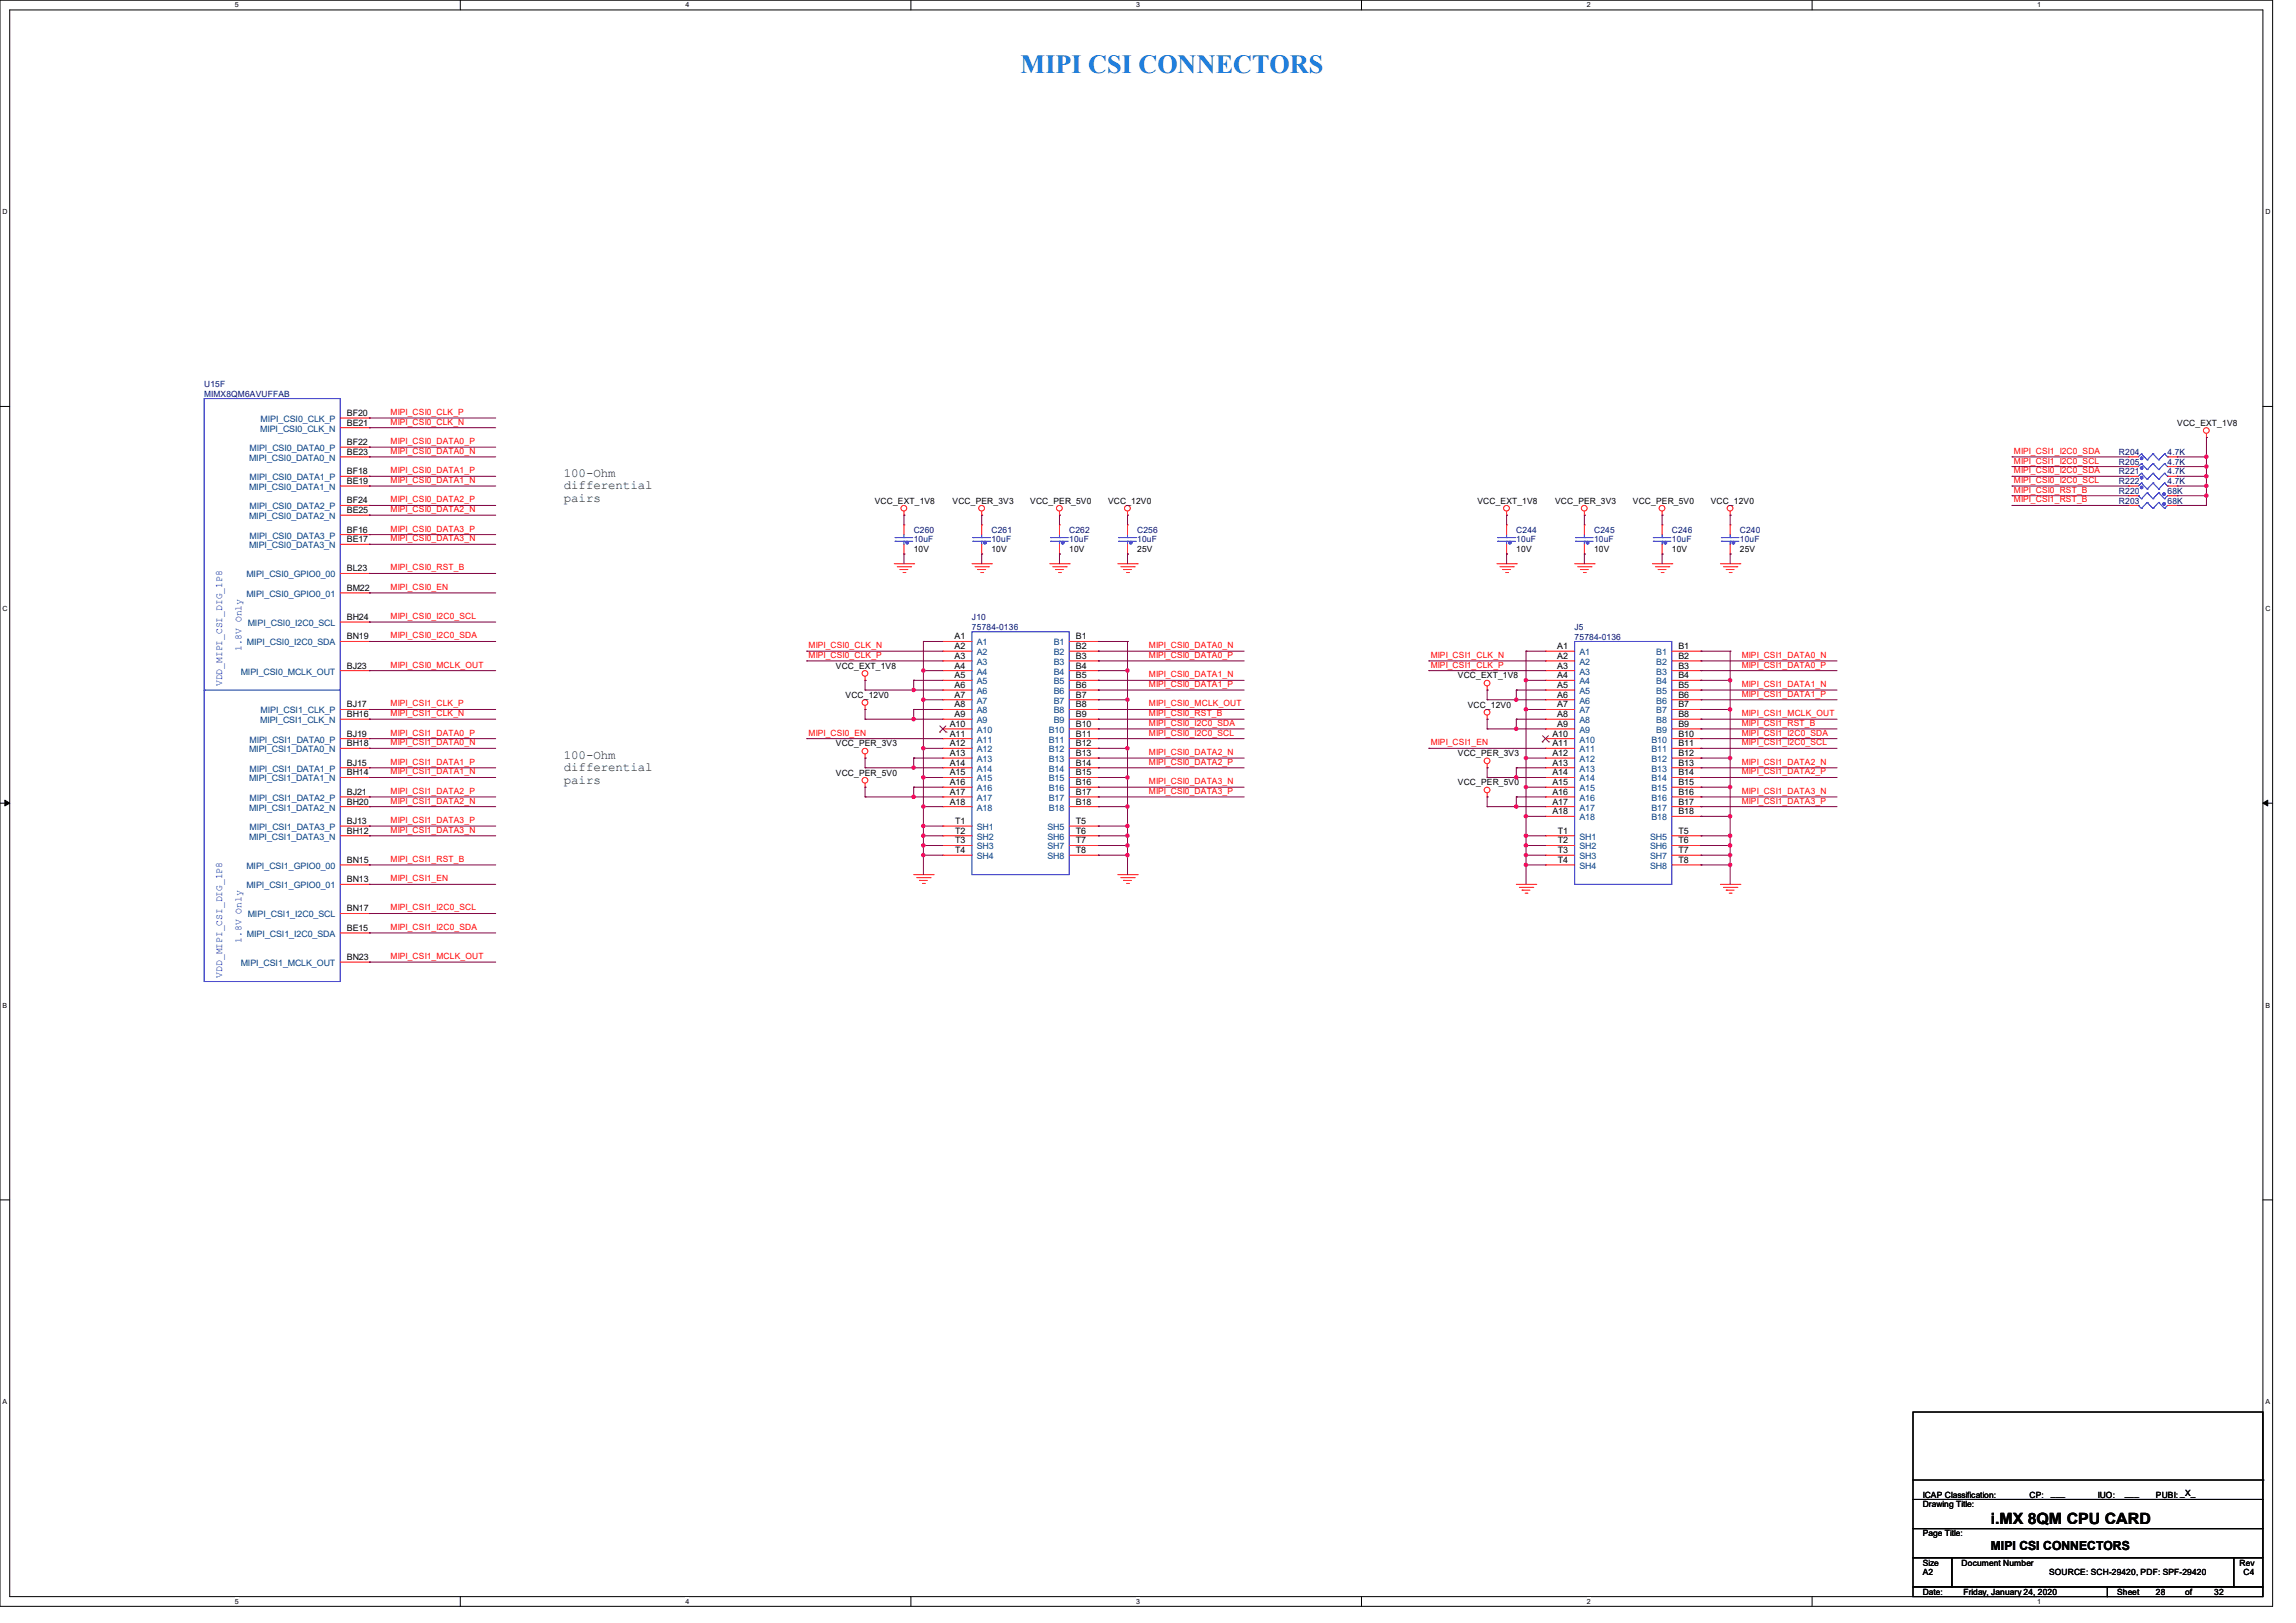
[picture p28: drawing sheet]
<svg xmlns="http://www.w3.org/2000/svg" width="420mm" height="297mm" viewBox="0 0 420 297" stroke-linecap="round" stroke-linejoin="round" font-family="sans-serif">
<defs><g id="words">
<text font-size="4.8" fill="#0080ff" x="186.7" y="13.3">MIPI CSI CONNECTORS</text>
<text font-size="2.8" x="364.1" y="278.8">i.MX 8QM CPU CARD</text>
<g font-size="2.3" fill="#008000">
<text x="103.1" y="87.2">100-Ohm</text>
<text x="103.1" y="89.5">differential</text>
<text x="103.1" y="91.8">pairs</text>
<text x="103.1" y="138.8">100-Ohm</text>
<text x="103.1" y="141.1">differential</text>
<text x="103.1" y="143.4">pairs</text>
</g>
<text font-size="2.3" x="364.1" y="283.6">MIPI CSI CONNECTORS</text>
<g font-size="1.8" fill="#00f">
<text x="44.2" y="119.2" transform="rotate(-90 44.2 119.2)">1.8V Only</text>
<text x="40.6" y="125.6" transform="rotate(-90 40.6 125.6)">VDD_MIPI_CSI_DIG_1P8</text>
<text x="44.2" y="172.5" transform="rotate(-90 44.2 172.5)">1.8V Only</text>
<text x="40.6" y="178.9" transform="rotate(-90 40.6 178.9)">VDD_MIPI_CSI_DIG_1P8</text>
</g>
<g font-size="1.6" fill="#000080">
<text x="37.3" y="70.8">U15F</text>
<text x="37.3" y="72.6">MIMX8QM6AVUFFAB</text>
<text x="387.6" y="83.3">R204</text>
<text x="396.5" y="83.3">4.7K</text>
<text x="387.6" y="85">R205</text>
<text x="387.6" y="86.8">R221</text>
<text x="387.6" y="88.6">R222</text>
<text x="396.5" y="85">4.7K</text>
<text x="396.5" y="86.8">4.7K</text>
<text x="396.5" y="88.6">4.7K</text>
<text x="387.6" y="90.4">R220</text>
<text x="387.6" y="92.2">R203</text>
<text x="396.5" y="90.4">68K</text>
<text x="396.5" y="92.2">68K</text>
<text x="167.1" y="97.5">C260</text>
<text x="167.1" y="99.3">10uF</text>
<text x="181.4" y="97.5">C261</text>
<text x="181.4" y="99.3">10uF</text>
<text x="195.6" y="97.5">C262</text>
<text x="195.6" y="99.3">10uF</text>
<text x="208" y="97.5">C256</text>
<text x="208" y="99.3">10uF</text>
<text x="277.4" y="97.5">C244</text>
<text x="277.4" y="99.3">10uF</text>
<text x="291.6" y="97.5">C245</text>
<text x="291.6" y="99.3">10uF</text>
<text x="305.8" y="97.5">C246</text>
<text x="305.8" y="99.3">10uF</text>
<text x="318.3" y="97.5">C240</text>
<text x="318.3" y="99.3">10uF</text>
<text x="177.8" y="113.5">J10</text>
<text x="177.8" y="115.3">75784-0136</text>
<text x="288" y="115.3">J5</text>
<text x="288" y="117">75784-0136</text>
</g>
<g font-size="1.6" fill="#004080">
<text x="47.7" y="77.2">MIPI_CSI0_CLK_P</text>
<text x="45.6" y="82.6">MIPI_CSI0_DATA0_P</text>
<text x="47.6" y="79">MIPI_CSI0_CLK_N</text>
<text x="45.6" y="84.3">MIPI_CSI0_DATA0_N</text>
<text x="45.6" y="89.7">MIPI_CSI0_DATA1_N</text>
<text x="45.6" y="87.9">MIPI_CSI0_DATA1_P</text>
<text x="45.6" y="95">MIPI_CSI0_DATA2_N</text>
<text x="45.6" y="93.2">MIPI_CSI0_DATA2_P</text>
<text x="45.6" y="100.3">MIPI_CSI0_DATA3_N</text>
<text x="45.6" y="98.6">MIPI_CSI0_DATA3_P</text>
<text x="45.1" y="105.7">MIPI_CSI0_GPIO0_00</text>
<text x="45.1" y="109.2">MIPI_CSI0_GPIO0_01</text>
<text x="45.2" y="118.1">MIPI_CSI0_I2C0_SDA</text>
<text x="45.3" y="114.6">MIPI_CSI0_I2C0_SCL</text>
<text x="178.7" y="118.1">A1</text>
<text x="178.7" y="119.9">A2</text>
<text x="192.7" y="119.9">B2</text>
<text x="192.7" y="118.1">B1</text>
<text x="288.9" y="119.9">A1</text>
<text x="303" y="119.9">B1</text>
<text x="44" y="123.4">MIPI_CSI0_MCLK_OUT</text>
<text x="178.7" y="121.7">A3</text>
<text x="178.7" y="123.4">A4</text>
<text x="178.7" y="125.2">A5</text>
<text x="192.7" y="125.2">B5</text>
<text x="192.7" y="123.4">B4</text>
<text x="192.7" y="121.7">B3</text>
<text x="288.9" y="121.7">A2</text>
<text x="288.9" y="123.4">A3</text>
<text x="288.9" y="125.2">A4</text>
<text x="303" y="125.2">B4</text>
<text x="303" y="123.4">B3</text>
<text x="303" y="121.7">B2</text>
<text x="47.7" y="130.6">MIPI_CSI1_CLK_P</text>
<text x="178.7" y="127">A6</text>
<text x="178.7" y="128.8">A7</text>
<text x="178.7" y="130.6">A8</text>
<text x="192.7" y="130.6">B8</text>
<text x="192.7" y="128.8">B7</text>
<text x="192.7" y="127">B6</text>
<text x="288.9" y="127">A5</text>
<text x="288.9" y="128.8">A6</text>
<text x="288.9" y="130.6">A7</text>
<text x="303" y="130.6">B7</text>
<text x="303" y="128.8">B6</text>
<text x="303" y="127">B5</text>
<text x="45.6" y="137.7">MIPI_CSI1_DATA0_N</text>
<text x="45.6" y="135.9">MIPI_CSI1_DATA0_P</text>
<text x="47.6" y="132.3">MIPI_CSI1_CLK_N</text>
<text x="178.7" y="132.3">A9</text>
<text x="178.7" y="134.1">A10</text>
<text x="178.7" y="135.9">A11</text>
<text x="178.7" y="137.7">A12</text>
<text x="191.9" y="137.7">B12</text>
<text x="191.9" y="135.9">B11</text>
<text x="191.9" y="134.1">B10</text>
<text x="192.7" y="132.3">B9</text>
<text x="288.9" y="132.3">A8</text>
<text x="288.9" y="134.1">A9</text>
<text x="288.9" y="135.9">A10</text>
<text x="288.9" y="137.7">A11</text>
<text x="302.1" y="137.7">B11</text>
<text x="302.1" y="135.9">B10</text>
<text x="303" y="134.1">B9</text>
<text x="303" y="132.3">B8</text>
<text x="45.6" y="143">MIPI_CSI1_DATA1_N</text>
<text x="45.6" y="141.2">MIPI_CSI1_DATA1_P</text>
<text x="178.7" y="139.4">A13</text>
<text x="178.7" y="141.2">A14</text>
<text x="178.7" y="143">A15</text>
<text x="191.9" y="143">B15</text>
<text x="191.9" y="141.2">B14</text>
<text x="191.9" y="139.4">B13</text>
<text x="288.9" y="139.4">A12</text>
<text x="288.9" y="141.2">A13</text>
<text x="288.9" y="143">A14</text>
<text x="302.1" y="143">B14</text>
<text x="302.1" y="141.2">B13</text>
<text x="302.1" y="139.4">B12</text>
<text x="45.6" y="148.3">MIPI_CSI1_DATA2_N</text>
<text x="45.6" y="146.6">MIPI_CSI1_DATA2_P</text>
<text x="178.7" y="144.8">A16</text>
<text x="178.7" y="146.6">A17</text>
<text x="178.7" y="148.3">A18</text>
<text x="191.9" y="148.3">B18</text>
<text x="191.9" y="146.6">B17</text>
<text x="191.9" y="144.8">B16</text>
<text x="288.9" y="144.8">A15</text>
<text x="288.9" y="146.6">A16</text>
<text x="288.9" y="148.3">A17</text>
<text x="302.1" y="148.3">B17</text>
<text x="302.1" y="146.6">B16</text>
<text x="302.1" y="144.8">B15</text>
<text x="45.6" y="153.7">MIPI_CSI1_DATA3_N</text>
<text x="45.6" y="151.9">MIPI_CSI1_DATA3_P</text>
<text x="178.7" y="151.9">SH1</text>
<text x="178.7" y="153.7">SH2</text>
<text x="178.7" y="155.5">SH3</text>
<text x="191.6" y="151.9">SH5</text>
<text x="191.6" y="153.7">SH6</text>
<text x="191.6" y="155.5">SH7</text>
<text x="288.9" y="150.1">A18</text>
<text x="288.9" y="153.7">SH1</text>
<text x="288.9" y="155.5">SH2</text>
<text x="301.8" y="153.7">SH5</text>
<text x="301.8" y="155.5">SH6</text>
<text x="302.1" y="150.1">B18</text>
<text x="45.1" y="159">MIPI_CSI1_GPIO0_00</text>
<text x="178.7" y="157.2">SH4</text>
<text x="191.6" y="157.2">SH8</text>
<text x="288.9" y="157.2">SH3</text>
<text x="288.9" y="159">SH4</text>
<text x="301.8" y="157.2">SH7</text>
<text x="301.8" y="159">SH8</text>
<text x="45.1" y="162.6">MIPI_CSI1_GPIO0_01</text>
<text x="45.3" y="167.9">MIPI_CSI1_I2C0_SCL</text>
<text x="45.2" y="171.5">MIPI_CSI1_I2C0_SDA</text>
<text x="44" y="176.8">MIPI_CSI1_MCLK_OUT</text>
</g>
<g font-size="1.6">
<text x="63.5" y="77.9">BE21</text>
<text x="63.5" y="76.1">BF20</text>
<text x="398.3" y="77.9">VCC_EXT_1V8</text>
<text x="63.5" y="83.2">BE23</text>
<text x="63.5" y="81.5">BF22</text>
<text x="63.5" y="88.6">BE19</text>
<text x="63.5" y="86.8">BF18</text>
<text x="63.5" y="93.9">BE25</text>
<text x="63.5" y="92.1">BF24</text>
<text x="160" y="92.2">VCC_EXT_1V8</text>
<text x="174.2" y="92.2">VCC_PER_3V3</text>
<text x="188.5" y="92.2">VCC_PER_5V0</text>
<text x="202.7" y="92.2">VCC_12V0</text>
<text x="270.3" y="92.2">VCC_EXT_1V8</text>
<text x="284.5" y="92.2">VCC_PER_3V3</text>
<text x="298.7" y="92.2">VCC_PER_5V0</text>
<text x="312.9" y="92.2">VCC_12V0</text>
<text x="63.5" y="99.2">BE17</text>
<text x="63.5" y="97.5">BF16</text>
<text x="167.1" y="101">10V</text>
<text x="181.4" y="101">10V</text>
<text x="195.6" y="101">10V</text>
<text x="208" y="101">25V</text>
<text x="277.4" y="101">10V</text>
<text x="291.6" y="101">10V</text>
<text x="305.8" y="101">10V</text>
<text x="318.3" y="101">25V</text>
<text x="63.5" y="104.6">BL23</text>
<text x="63.5" y="108.1">BM22</text>
<text x="63.5" y="113.5">BH24</text>
<text x="63.5" y="117">BN19</text>
<text x="174.6" y="117">A1</text>
<text x="174.6" y="118.8">A2</text>
<text x="196.8" y="118.8">B2</text>
<text x="196.8" y="117">B1</text>
<text x="284.9" y="118.8">A1</text>
<text x="307" y="118.8">B1</text>
<text x="63.5" y="122.3">BJ23</text>
<text x="152.9" y="122.4">VCC_EXT_1V8</text>
<text x="174.6" y="120.6">A3</text>
<text x="174.6" y="122.3">A4</text>
<text x="174.6" y="124.1">A5</text>
<text x="174.6" y="125.9">A6</text>
<text x="196.8" y="125.9">B6</text>
<text x="196.8" y="124.1">B5</text>
<text x="196.8" y="122.3">B4</text>
<text x="196.8" y="120.6">B3</text>
<text x="266.7" y="124.2">VCC_EXT_1V8</text>
<text x="284.9" y="120.6">A2</text>
<text x="284.9" y="122.3">A3</text>
<text x="284.9" y="124.1">A4</text>
<text x="284.9" y="125.9">A5</text>
<text x="307" y="125.9">B5</text>
<text x="307" y="124.1">B4</text>
<text x="307" y="122.3">B3</text>
<text x="307" y="120.6">B2</text>
<text x="63.5" y="131.2">BH16</text>
<text x="63.5" y="129.5">BJ17</text>
<text x="154.7" y="127.7">VCC_12V0</text>
<text x="174.6" y="127.7">A7</text>
<text x="174.6" y="129.5">A8</text>
<text x="174.6" y="131.2">A9</text>
<text x="196.8" y="131.2">B9</text>
<text x="196.8" y="129.5">B8</text>
<text x="196.8" y="127.7">B7</text>
<text x="268.5" y="129.5">VCC_12V0</text>
<text x="284.9" y="127.7">A6</text>
<text x="284.9" y="129.5">A7</text>
<text x="284.9" y="131.2">A8</text>
<text x="307" y="131.2">B8</text>
<text x="307" y="129.5">B7</text>
<text x="307" y="127.7">B6</text>
<text x="63.5" y="136.6">BH18</text>
<text x="63.5" y="134.8">BJ19</text>
<text x="152.9" y="136.6">VCC_PER_3V3</text>
<text x="173.7" y="133">A10</text>
<text x="173.7" y="134.8">A11</text>
<text x="173.7" y="136.6">A12</text>
<text x="196.8" y="136.6">B12</text>
<text x="196.8" y="134.8">B11</text>
<text x="196.8" y="133">B10</text>
<text x="284" y="134.8">A10</text>
<text x="284" y="136.6">A11</text>
<text x="284.9" y="133">A9</text>
<text x="307" y="136.6">B11</text>
<text x="307" y="134.8">B10</text>
<text x="307" y="133">B9</text>
<text x="63.5" y="141.9">BH14</text>
<text x="63.5" y="140.1">BJ15</text>
<text x="152.9" y="141.9">VCC_PER_5V0</text>
<text x="173.7" y="138.3">A13</text>
<text x="173.7" y="140.1">A14</text>
<text x="173.7" y="141.9">A15</text>
<text x="173.7" y="143.7">A16</text>
<text x="196.8" y="143.7">B16</text>
<text x="196.8" y="141.9">B15</text>
<text x="196.8" y="140.1">B14</text>
<text x="196.8" y="138.3">B13</text>
<text x="266.7" y="138.4">VCC_PER_3V3</text>
<text x="266.7" y="143.7">VCC_PER_5V0</text>
<text x="284" y="138.3">A12</text>
<text x="284" y="140.1">A13</text>
<text x="284" y="141.9">A14</text>
<text x="284" y="143.7">A15</text>
<text x="307" y="143.7">B15</text>
<text x="307" y="141.9">B14</text>
<text x="307" y="140.1">B13</text>
<text x="307" y="138.3">B12</text>
<text x="63.5" y="147.2">BH20</text>
<text x="63.5" y="145.5">BJ21</text>
<text x="173.7" y="145.5">A17</text>
<text x="173.7" y="147.2">A18</text>
<text x="196.8" y="147.2">B18</text>
<text x="196.8" y="145.5">B17</text>
<text x="284" y="145.5">A16</text>
<text x="284" y="147.2">A17</text>
<text x="284" y="149">A18</text>
<text x="307" y="149">B18</text>
<text x="307" y="147.2">B17</text>
<text x="307" y="145.5">B16</text>
<text x="63.5" y="152.6">BH12</text>
<text x="63.5" y="150.8">BJ13</text>
<text x="174.7" y="150.8">T1</text>
<text x="174.7" y="152.6">T2</text>
<text x="174.7" y="154.3">T3</text>
<text x="196.8" y="150.8">T5</text>
<text x="196.8" y="152.6">T6</text>
<text x="196.8" y="154.3">T7</text>
<text x="284.9" y="152.6">T1</text>
<text x="284.9" y="154.3">T2</text>
<text x="307" y="152.6">T5</text>
<text x="307" y="154.3">T6</text>
<text x="63.5" y="157.9">BN15</text>
<text x="63.5" y="161.5">BN13</text>
<text x="174.7" y="156.1">T4</text>
<text x="196.8" y="156.1">T8</text>
<text x="284.9" y="156.1">T3</text>
<text x="284.9" y="157.9">T4</text>
<text x="307" y="156.1">T7</text>
<text x="307" y="157.9">T8</text>
<text x="63.5" y="166.8">BN17</text>
<text x="63.5" y="170.4">BE15</text>
<text x="63.5" y="175.7">BN23</text>
<text x="351.7" y="275.8">Drawing Title:</text>
<text x="351.7" y="274.1">ICAP Classification:</text>
<text x="371.3" y="274.1">CP:</text>
<text x="375.2" y="273.8">___</text>
<text x="383.7" y="274.1">IUO:</text>
<text x="388.7" y="273.8">___</text>
<text x="394.4" y="274.1">PUBI: _X_</text>
<text x="351.7" y="281.2">Page Title:</text>
<text x="351.7" y="286.5">Size</text>
<text x="358.8" y="286.5">Document Number</text>
<text x="409.7" y="286.5">Rev</text>
<text x="351.7" y="291.8">Date:</text>
<text x="351.7" y="288.3">A2</text>
<text x="359.2" y="291.8">Friday, January 24, 2020</text>
<text x="374.8" y="288.3">SOURCE: SCH-29420, PDF: SPF-29420</text>
<text x="387.3" y="291.8">Sheet</text>
<text x="394.4" y="291.8">28</text>
<text x="399.7" y="291.8">of</text>
<text x="405" y="291.8">32</text>
<text x="410.4" y="288.3">C4</text>
</g>
<g font-size="1.6" fill="#f00">
<text x="71.5" y="75.9">MIPI_CSI0_CLK_P</text>
<text x="71.5" y="77.7">MIPI_CSI0_CLK_N</text>
<text x="71.5" y="81.3">MIPI_CSI0_DATA0_P</text>
<text x="71.5" y="83.1">MIPI_CSI0_DATA0_N</text>
<text x="368.4" y="83.1">MIPI_CSI1_I2C0_SDA</text>
<text x="71.5" y="86.6">MIPI_CSI0_DATA1_P</text>
<text x="71.5" y="88.4">MIPI_CSI0_DATA1_N</text>
<text x="368.4" y="88.4">MIPI_CSI0_I2C0_SCL</text>
<text x="368.4" y="86.6">MIPI_CSI0_I2C0_SDA</text>
<text x="368.4" y="84.8">MIPI_CSI1_I2C0_SCL</text>
<text x="71.5" y="91.9">MIPI_CSI0_DATA2_P</text>
<text x="71.5" y="93.7">MIPI_CSI0_DATA2_N</text>
<text x="368.4" y="90.2">MIPI_CSI0_RST_B</text>
<text x="368.4" y="91.9">MIPI_CSI1_RST_B</text>
<text x="71.5" y="97.3">MIPI_CSI0_DATA3_P</text>
<text x="71.5" y="99.1">MIPI_CSI0_DATA3_N</text>
<text x="71.5" y="107.9">MIPI_CSI0_EN</text>
<text x="71.5" y="104.4">MIPI_CSI0_RST_B</text>
<text x="71.5" y="113.3">MIPI_CSI0_I2C0_SCL</text>
<text x="71.5" y="116.8">MIPI_CSI0_I2C0_SDA</text>
<text x="147.9" y="118.6">MIPI_CSI0_CLK_N</text>
<text x="210.1" y="118.6">MIPI_CSI0_DATA0_N</text>
<text x="71.5" y="122.2">MIPI_CSI0_MCLK_OUT</text>
<text x="147.9" y="120.4">MIPI_CSI0_CLK_P</text>
<text x="210.1" y="120.4">MIPI_CSI0_DATA0_P</text>
<text x="210.1" y="123.9">MIPI_CSI0_DATA1_N</text>
<text x="210.1" y="125.7">MIPI_CSI0_DATA1_P</text>
<text x="261.7" y="120.4">MIPI_CSI1_CLK_N</text>
<text x="261.7" y="122.2">MIPI_CSI1_CLK_P</text>
<text x="318.6" y="120.4">MIPI_CSI1_DATA0_N</text>
<text x="318.6" y="122.2">MIPI_CSI1_DATA0_P</text>
<text x="318.6" y="125.7">MIPI_CSI1_DATA1_N</text>
<text x="71.5" y="129.3">MIPI_CSI1_CLK_P</text>
<text x="71.5" y="131.1">MIPI_CSI1_CLK_N</text>
<text x="210.1" y="129.3">MIPI_CSI0_MCLK_OUT</text>
<text x="210.1" y="131.1">MIPI_CSI0_RST_B</text>
<text x="318.6" y="131.1">MIPI_CSI1_MCLK_OUT</text>
<text x="318.6" y="127.5">MIPI_CSI1_DATA1_P</text>
<text x="71.5" y="134.6">MIPI_CSI1_DATA0_P</text>
<text x="71.5" y="136.4">MIPI_CSI1_DATA0_N</text>
<text x="147.9" y="134.6">MIPI_CSI0_EN</text>
<text x="210.1" y="132.8">MIPI_CSI0_I2C0_SDA</text>
<text x="210.1" y="134.6">MIPI_CSI0_I2C0_SCL</text>
<text x="261.7" y="136.4">MIPI_CSI1_EN</text>
<text x="318.6" y="132.8">MIPI_CSI1_RST_B</text>
<text x="318.6" y="134.6">MIPI_CSI1_I2C0_SDA</text>
<text x="318.6" y="136.4">MIPI_CSI1_I2C0_SCL</text>
<text x="71.5" y="140">MIPI_CSI1_DATA1_P</text>
<text x="71.5" y="141.7">MIPI_CSI1_DATA1_N</text>
<text x="210.1" y="138.2">MIPI_CSI0_DATA2_N</text>
<text x="210.1" y="140">MIPI_CSI0_DATA2_P</text>
<text x="210.1" y="143.5">MIPI_CSI0_DATA3_N</text>
<text x="318.6" y="140">MIPI_CSI1_DATA2_N</text>
<text x="318.6" y="141.7">MIPI_CSI1_DATA2_P</text>
<text x="71.5" y="145.3">MIPI_CSI1_DATA2_P</text>
<text x="71.5" y="147.1">MIPI_CSI1_DATA2_N</text>
<text x="210.1" y="145.3">MIPI_CSI0_DATA3_P</text>
<text x="318.6" y="145.3">MIPI_CSI1_DATA3_N</text>
<text x="318.6" y="147.1">MIPI_CSI1_DATA3_P</text>
<text x="71.5" y="150.6">MIPI_CSI1_DATA3_P</text>
<text x="71.5" y="152.4">MIPI_CSI1_DATA3_N</text>
<text x="71.5" y="157.7">MIPI_CSI1_RST_B</text>
<text x="71.5" y="161.3">MIPI_CSI1_EN</text>
<text x="71.5" y="166.6">MIPI_CSI1_I2C0_SCL</text>
<text x="71.5" y="170.2">MIPI_CSI1_I2C0_SDA</text>
<text x="71.5" y="175.5">MIPI_CSI1_MCLK_OUT</text>
</g>
<g font-size="1.3">
<text x="43" y="1.4">5</text>
<text x="125.4" y="1.4">4</text>
<text x="207.8" y="1.4">3</text>
<text x="290.2" y="1.4">2</text>
<text x="372.7" y="1.4">1</text>
<text x=".5" y="39.2">D</text>
<text x="414.4" y="39.2">D</text>
<text x=".5" y="111.8">C</text>
<text x="414.4" y="111.8">C</text>
<text x=".5" y="184.4">B</text>
<text x="414.4" y="184.4">B</text>
<text x=".5" y="257">A</text>
<text x="414.4" y="257">A</text>
<text x="43" y="293.5">5</text>
<text x="125.4" y="293.5">4</text>
<text x="207.8" y="293.5">3</text>
<text x="290.2" y="293.5">2</text>
<text x="372.7" y="293.5">1</text>
</g>
</g></defs>
<path d="M0 0h415.7v294h-415.7zM1.8 1.8h412.1v290.4h-412.1z" fill="none" stroke="#000" stroke-width=".18"/>
<g fill="#fff">
<path d="M43 .2h.6v1.4h-.6z"/>
<path d="M43 292.4h.6v1.4h-.6z"/>
</g>
<path d="M84.2 0v1.8M84.2 292.2v1.8" fill="none" stroke="#000" stroke-width=".18"/>
<g fill="#fff">
<path d="M125.4 .2h.7v1.4h-.7z"/>
<path d="M125.4 292.4h.7v1.4h-.7z"/>
</g>
<path d="M166.6 0v1.8M166.6 292.2v1.8" fill="none" stroke="#000" stroke-width=".18"/>
<g fill="#fff">
<path d="M207.8 .2h.7v1.4h-.7z"/>
<path d="M207.8 292.4h.7v1.4h-.7z"/>
</g>
<path d="M249 0v1.8M249 292.2v1.8" fill="none" stroke="#000" stroke-width=".18"/>
<g fill="#fff">
<path d="M290.2 .2h.7v1.4h-.7z"/>
<path d="M290.2 292.4h.7v1.4h-.7z"/>
</g>
<path d="M331.5 0v1.8M331.5 292.2v1.8" fill="none" stroke="#000" stroke-width=".18"/>
<g fill="#fff">
<path d="M372.7 .2h.6v1.4h-.6z"/>
<path d="M372.7 292.4h.6v1.4h-.6z"/>
<path d="M.5 38.1h.9v1.4h-.9z"/>
<path d="M414.4 38.1h.9v1.4h-.9z"/>
<path d="M.5 110.7h.9v1.4h-.9z"/>
<path d="M414.4 110.7h.9v1.4h-.9z"/>
</g>
<path d="M0 74.4h1.8M413.9 74.4h1.8" fill="none" stroke="#000" stroke-width=".18"/>
<g fill="#fff">
<path d="M.5 183.3h.8v1.4h-.8z"/>
<path d="M414.4 183.3h.8v1.4h-.8z"/>
</g>
<path d="M0 147h1.8M413.9 147h1.8" fill="none" stroke="#000" stroke-width=".18"/>
<path d="M.9 146.4l.9 .6-.9 .5zM413.9 147l.9-.6v1.1z" fill="#000" stroke="#000" stroke-width=".18"/>
<g fill="#fff">
<path d="M.5 255.9h.8v1.4h-.8z"/>
<path d="M414.4 255.9h.8v1.4h-.8z"/>
</g>
<path d="M0 219.6h1.8M413.9 219.6h1.8M349.9 258.4h64v16h-64zM349.9 274.4h64v5.3h-64zM349.9 279.7h64v5.4h-64zM349.9 270.8h64M413.9 270.8h.1M349.9 285.1h7.1v5.3h-7.1zM349.9 290.4h35.6v1.8h-35.6zM357 285.1h51.6v5.3h-51.6zM385.5 290.4h28.4v1.8h-28.4zM408.6 285.1h5.3v5.3h-5.3z" fill="none" stroke="#000" stroke-width=".18"/>
<g fill="none" stroke="#f00" stroke-width=".18">
<path d="M62.2 78.3h5.4M62.2 76.5h5.4M67.6 78.3h.1M67.6 76.5h.1M403.6 79.3v.8M62.2 92.5h5.4M62.2 83.6h5.4M62.2 81.8h5.4M62.2 88.9h5.4M62.2 87.2h5.4M62.2 94.3h5.4M62.2 99.6h5.4"/>
<path d="M62.2 97.8h5.4M67.6 83.6h.1M67.6 81.8h.1M67.6 88.9h.1M67.6 87.2h.1M67.6 94.3h.1M67.6 92.5h.1M67.6 99.6h.1M67.6 97.8h.1M165.4 94.3h.1M165.4 96.1h.1M165.4 93.6v.7"/>
<path d="M165.4 96.1v1.7M165.4 99.6v1.8M179.6 94.3h.1M179.6 96.1h.1M179.6 93.6v.7M179.6 96.1v1.7M179.6 99.6v1.8M193.8 94.3h.1M193.8 96.1h.1M193.8 93.6v.7M193.8 96.1v1.7M193.8 99.6v1.8"/>
<path d="M206.2 94.3h.1M206.2 96.1h.1M206.2 93.6v.7M206.2 96.1v1.7M206.2 99.6v1.8M275.6 94.3h.1M275.6 96.1h.1M275.6 93.6v.7M275.6 96.1v1.7M275.6 99.6v1.8M289.8 94.3h.1M289.8 96.1h.1"/>
<path d="M289.8 93.6v.7M289.8 96.1v1.7M289.8 99.6v1.8M304 94.3h.1M304 96.1h.1M304 93.6v.7M304 96.1v1.7M304 99.6v1.8M316.5 94.3h.1M316.5 96.1h.1M316.5 93.6v.7M316.5 96.1v1.7"/>
<path d="M316.5 99.6v1.8M389.4 90.7h.1M389.4 92.5h.1M389.4 83.6h.1M389.4 85.4h.1M389.4 87.2h.1M389.4 88.9h.1M389.4 90.7h1.8M389.4 92.5h1.8M389.4 83.6h1.8M389.4 88.9h1.8M389.4 87.2h1.8"/>
<path d="M389.4 85.4h1.8M396.5 90.7h1.8M396.5 92.5h1.8M396.5 83.6h1.8M396.5 88.9h1.8M396.5 87.2h1.8M396.5 85.4h1.8M398.3 90.7h.1M398.3 92.5h.1M398.3 83.6h.1M398.3 85.4h.1M398.3 87.2h.1"/>
<path d="M398.3 88.9h.1M403.6 80.1h.1M62.2 117.4h5.4M62.2 104.9h5.4M62.2 108.5h5.4M62.2 113.8h5.4M67.6 104.9h.1M67.6 108.5h.1M67.6 113.8h.1M67.6 117.4h.1M163.6 103.2h3.5M164.1 103.7h2.5"/>
<path d="M164.6 104.2h.1M164.6 104.2h1.5M165.2 104.8h.3M165.4 101.4h.1M165.5 104.8h.1M166.6 103.7h.1M167.1 103.2h.1M172.5 117.4h.1M172.5 119.2h.1M172.5 117.4h5.3M172.5 119.2h5.3M177.8 103.2h3.6"/>
<path d="M178.4 103.7h2.4M178.9 104.2h.1M178.9 104.2h1.4M179.4 104.8h.3M179.6 101.4h.1M179.7 104.8h.1M180.8 103.7h.1M181.4 103.2h.1M192 103.2h3.6M192.6 103.7h2.4M193.1 104.2h.1M193.1 104.2h1.4"/>
<path d="M193.6 104.8h.4M193.8 101.4h.1M194 104.8h.1M195 103.7h.1M195.6 103.2h.1M195.6 117.4h5.3M195.6 119.2h5.3M200.9 119.2h.1M200.9 117.4h.1M204.5 103.2h3.5M205 103.7h2.5M205.5 104.2h.1"/>
<path d="M205.5 104.2h1.5M206.1 104.8h.3M206.2 101.4h.1M206.4 104.8h.1M207.5 103.7h.1M208 103.2h.1M273.8 103.2h3.6M274.4 103.7h2.4M274.9 104.2h.1M274.9 104.2h1.4M275.4 104.8h.4M275.6 101.4h.1"/>
<path d="M275.8 104.8h.1M276.8 103.7h.1M277.4 103.2h.1M282.7 119.2h.1M282.7 119.2h5.3M288 103.2h3.6M288.6 103.7h2.4M289.1 104.2h.1M289.1 104.2h1.4M289.6 104.8h.4M289.8 101.4h.1M290 104.8h.1"/>
<path d="M291 103.7h.1M291.6 103.2h.1M302.3 103.2h3.5M302.8 103.7h2.5M303.3 104.2h.1M303.3 104.2h1.5M303.9 104.8h.3M304 101.4h.1M304.2 104.8h.1M305.3 103.7h.1M305.8 103.2h.1M305.8 119.2h5.3"/>
<path d="M311.1 119.2h.1M314.7 103.2h3.6M315.3 103.7h2.4M315.8 104.2h.1M315.8 104.2h1.4M316.3 104.8h.4M316.5 101.4h.1M316.7 104.8h.1M317.7 103.7h.1M318.3 103.2h.1M62.2 122.7h5.4M62.2 129.8h5.4"/>
<path d="M62.2 131.6h5.4M62.2 135.2h5.4M62.2 136.9h5.4M67.6 122.7h.1M67.6 131.6h.1M67.6 129.8h.1M67.6 136.9h.1M67.6 135.2h.1M158.2 129.8h.1M158.2 124.5h.1M158.2 138.7h.1M158.2 123.8v.7"/>
<path d="M158.2 129.1v.7M158.2 138v.7M172.5 120.9h.1M172.5 122.7h.1M172.5 124.5h.1M172.5 126.3h.1M172.5 128.1h.1M172.5 129.8h.1M172.5 131.6h.1M172.5 133.4h.1M172.5 135.2h.1M172.5 136.9h.1"/>
<path d="M172.5 138.7h.1M172.5 120.9h5.3M172.5 122.7h5.3M172.5 124.5h5.3M172.5 126.3h5.3M172.5 128.1h5.3M172.5 129.8h5.3M172.5 131.6h5.3M172.5 133.4h5.3M172.5 135.2h5.3M172.5 136.9h5.3M172.5 138.7h5.3"/>
<path d="M195.6 120.9h5.3M195.6 122.7h5.3M195.6 124.5h5.3M195.6 126.3h5.3M195.6 128.1h5.3M195.6 129.8h5.3M195.6 131.6h5.3M195.6 133.4h5.3M195.6 135.2h5.3M195.6 136.9h5.3M195.6 138.7h5.3M200.9 138.7h.1"/>
<path d="M200.9 136.9h.1M200.9 135.2h.1M200.9 133.4h.1M200.9 131.6h.1M200.9 129.8h.1M200.9 128.1h.1M200.9 126.3h.1M200.9 124.5h.1M200.9 122.7h.1M200.9 120.9h.1M272 126.3h.1M272 131.6h.1"/>
<path d="M272 125.6v.7M272 130.9v.7M272 139.8v.7M282.7 120.9h.1M282.7 122.7h.1M282.7 124.5h.1M282.7 126.3h.1M282.7 128.1h.1M282.7 129.8h.1M282.7 131.6h.1M282.7 133.4h.1M282.7 135.2h.1"/>
<path d="M282.7 136.9h.1M282.7 138.7h.1M282.7 120.9h5.3M282.7 122.7h5.3M282.7 124.5h5.3M282.7 126.3h5.3M282.7 128.1h5.3M282.7 129.8h5.3M282.7 131.6h5.3M282.7 133.4h5.3M282.7 135.2h5.3M282.7 136.9h5.3"/>
<path d="M282.7 138.7h5.3M305.8 120.9h5.3M305.8 122.7h5.3M305.8 124.5h5.3M305.8 126.3h5.3M305.8 128.1h5.3M305.8 129.8h5.3M305.8 131.6h5.3M305.8 133.4h5.3M305.8 135.2h5.3M305.8 136.9h5.3M305.8 138.7h5.3"/>
<path d="M311.1 138.7h.1M311.1 136.9h.1M311.1 135.2h.1M311.1 133.4h.1M311.1 131.6h.1M311.1 129.8h.1M311.1 128.1h.1M311.1 126.3h.1M311.1 124.5h.1M311.1 122.7h.1M311.1 120.9h.1M62.2 140.5h5.4"/>
<path d="M62.2 142.3h5.4M62.2 145.8h5.4M62.2 147.6h5.4M62.2 151.2h5.4M62.2 153h5.4M62.2 158.3h5.4M67.6 142.3h.1M67.6 140.5h.1M67.6 147.6h.1M67.6 145.8h.1M67.6 153h.1M67.6 151.2h.1"/>
<path d="M67.6 158.3h.1M158.2 144.1h.1M158.2 143.3v.8M172.5 140.5h.1M172.5 142.3h.1M172.5 144.1h.1M172.5 145.8h.1M172.5 147.6h.1M172.5 151.2h.1M172.5 153h.1M172.5 154.7h.1M172.5 156.5h.1"/>
<path d="M172.5 140.5h5.3M172.5 142.3h5.3M172.5 144.1h5.3M172.5 145.8h5.3M172.5 147.6h5.3M172.5 151.2h5.3M172.5 153h5.3M172.5 154.7h5.3M172.5 156.5h5.3M195.6 140.5h5.3M195.6 142.3h5.3M195.6 144.1h5.3"/>
<path d="M195.6 145.8h5.3M195.6 147.6h5.3M195.6 151.2h5.3M195.6 153h5.3M195.6 154.7h5.3M195.6 156.5h5.3M200.9 147.6h.1M200.9 145.8h.1M200.9 144.1h.1M200.9 142.3h.1M200.9 140.5h.1M200.9 151.2h.1"/>
<path d="M200.9 153h.1M200.9 154.7h.1M200.9 156.5h.1M272 140.5h.1M272 145.8h.1M272 145.1v.7M282.7 140.5h.1M282.7 142.3h.1M282.7 144.1h.1M282.7 145.8h.1M282.7 147.6h.1M282.7 149.4h.1"/>
<path d="M282.7 153h.1M282.7 154.7h.1M282.7 156.5h.1M282.7 158.3h.1M282.7 140.5h5.3M282.7 142.3h5.3M282.7 144.1h5.3M282.7 145.8h5.3M282.7 147.6h5.3M282.7 153h5.3M282.7 154.7h5.3M282.7 156.5h5.3"/>
<path d="M282.7 158.3h5.3M282.7 149.4h5.3M305.8 140.5h5.3M305.8 142.3h5.3M305.8 144.1h5.3M305.8 145.8h5.3M305.8 147.6h5.3M305.8 153h5.3M305.8 154.7h5.3M305.8 156.5h5.3M305.8 158.3h5.3M305.8 149.4h5.3"/>
<path d="M311.1 149.4h.1M311.1 147.6h.1M311.1 145.8h.1M311.1 144.1h.1M311.1 142.3h.1M311.1 140.5h.1M311.1 153h.1M311.1 154.7h.1M311.1 156.5h.1M311.1 158.3h.1M62.2 161.8h5.4M62.2 167.2h5.4"/>
<path d="M62.2 170.7h5.4M62.2 176.1h5.4M67.6 161.8h.1M67.6 167.2h.1M67.6 170.7h.1M67.6 176.1h.1M167.1 160.1h3.6M167.7 160.6h2.4M168.2 161.1h.1M168.2 161.1h1.4M168.7 161.7h.4M169.1 161.7h.1"/>
<path d="M170.1 160.6h.1M170.7 160.1h.1M204.5 160.1h3.5M205 160.6h2.5M205.5 161.1h.1M205.5 161.1h1.5M206.1 161.7h.3M206.4 161.7h.1M207.5 160.6h.1M208 160.1h.1M277.4 161.8h3.5M277.9 162.4h2.5"/>
<path d="M278.4 162.9h.1M278.4 162.9h1.5M279 163.4h.3M279.3 163.4h.1M280.4 162.4h.1M280.9 161.8h.1M314.7 161.8h3.6M315.3 162.4h2.4M315.8 162.9h.1M315.8 162.9h1.4M316.3 163.4h.4M316.7 163.4h.1"/>
<path d="M317.7 162.4h.1M318.3 161.8h.1"/>
<circle cx="403.6" cy="78.8" r=".52"/>
<circle cx="165.3" cy="93" r=".52"/>
<circle cx="179.6" cy="93" r=".52"/>
<circle cx="193.8" cy="93" r=".52"/>
<circle cx="206.2" cy="93" r=".52"/>
<circle cx="275.6" cy="93" r=".52"/>
<circle cx="289.8" cy="93" r=".52"/>
<circle cx="304" cy="93" r=".52"/>
<circle cx="316.5" cy="93" r=".52"/>
<circle cx="158.2" cy="128.6" r=".52"/>
<circle cx="158.2" cy="123.2" r=".52"/>
<circle cx="158.2" cy="137.5" r=".52"/>
<circle cx="272" cy="125" r=".52"/>
<circle cx="272" cy="130.3" r=".52"/>
<circle cx="272" cy="139.2" r=".52"/>
<circle cx="158.2" cy="142.8" r=".52"/>
<circle cx="272" cy="144.6" r=".52"/>
</g>
<g fill="none" stroke="#00f" stroke-width=".18">
<path d="M37.3 72.9h24.9v106.7h-24.9zM163.7 98.4h.1M163.7 99.1h.1M163.7 98.4h3.3M163.7 99.1h3.3M165.4 98.4h.1M165.4 99.1h.1M165.4 97.8v.6M165.4 99.1v.5M178 98.4h.1M178 99.1h.1M178 98.4h3.2"/>
<path d="M178 99.1h3.2M179.6 98.4h.1M179.6 99.1h.1M179.6 97.8v.6M179.6 99.1v.5M192.2 98.4h.1M192.2 99.1h.1M192.2 98.4h3.2M192.2 99.1h3.2M193.8 98.4h.1M193.8 99.1h.1M193.8 97.8v.6"/>
<path d="M193.8 99.1v.5M204.6 98.4h.1M204.6 99.1h.1M204.6 98.4h3.3M204.6 99.1h3.3M206.2 98.4h.1M206.2 99.1h.1M206.2 97.8v.6M206.2 99.1v.5M274 98.4h.1M274 99.1h.1M274 98.4h3.2"/>
<path d="M274 99.1h3.2M275.6 98.4h.1M275.6 99.1h.1M275.6 97.8v.6M275.6 99.1v.5M288.2 98.4h.1M288.2 99.1h.1M288.2 98.4h3.2M288.2 99.1h3.2M289.8 98.4h.1M289.8 99.1h.1M289.8 97.8v.6"/>
<path d="M289.8 99.1v.5M302.4 98.4h.1M302.4 99.1h.1M302.4 98.4h3.2M302.4 99.1h3.2M304 98.4h.1M304 99.1h.1M304 97.8v.6M304 99.1v.5M314.9 98.4h.1M314.9 99.1h.1M314.9 98.4h3.2"/>
<path d="M314.9 99.1h3.2M316.5 98.4h.1M316.5 99.1h.1M316.5 97.8v.6M316.5 99.1v.5M391.2 90.7h.1M391.2 92.5h.1M391.2 90.7l.5 .6M391.2 92.5l.5 .5M391.7 91.3h.1M391.7 93h.1M391.7 83.1h.1"/>
<path d="M391.7 84.8h.1M391.7 86.6h.1M391.7 88.4h.1M391.7 83.1l-.5 .5M391.7 83.1l1.1 1.1M391.7 84.8l-.5 .6M391.7 84.8l1.1 1.1M391.7 86.6l-.5 .6M391.7 86.6l1.1 1.1M391.7 88.4l-.5 .5M391.7 88.4l1.1 1.1M392.8 90.2h.1"/>
<path d="M392.8 91.9h.1M392.8 84.2h.1M392.8 85.9h.1M392.8 87.7h.1M392.8 89.5h.1M392.8 90.2l1 1.1M392.8 90.2l-1.1 1.1M392.8 91.9l1 1.1M392.8 91.9l-1.1 1.1M393.8 91.3h.1M393.8 93h.1M393.8 83.1h.1"/>
<path d="M393.8 84.8h.1M393.8 86.6h.1M393.8 88.4h.1M393.8 83.1l-1 1.1M393.8 83.1l1.1 1.1M393.8 84.8l-1 1.1M393.8 84.8l1.1 1.1M393.8 86.6l-1 1.1M393.8 86.6l1.1 1.1M393.8 88.4l-1 1.1M393.8 88.4l1.1 1.1M394.9 90.2h.1"/>
<path d="M394.9 91.9h.1M394.9 84.2h.1M394.9 85.9h.1M394.9 87.7h.1M394.9 89.5h.1M394.9 90.2l1 1.1M394.9 90.2l-1.1 1.1M394.9 91.9l1 1.1M394.9 91.9l-1.1 1.1M395.9 91.3h.1M395.9 93h.1M395.9 83.1h.1"/>
<path d="M395.9 84.8h.1M395.9 86.6h.1M395.9 88.4h.1M395.9 83.1l-1 1.1M395.9 83.1l.6 .5M395.9 84.8l-1 1.1M395.9 84.8l.6 .6M395.9 86.6l-1 1.1M395.9 86.6l.6 .6M395.9 88.4l-1 1.1M395.9 88.4l.6 .5M396.5 83.6h.1"/>
<path d="M396.5 85.4h.1M396.5 87.2h.1M396.5 88.9h.1M396.5 90.7l-.6 .6M396.5 92.5l-.6 .5M177.8 115.6h17.8v44.5h-17.8zM288 117.4h17.8v44.4h-17.8zM37.3 126.3h.1M37.3 126.3h24.9"/>
</g>
<g fill="#00f" stroke="#00f" stroke-width=".18">
<circle cx="180.2" cy="99.3" r=".25"/>
<circle cx="395.9" cy="90.4" r=".25"/>
<circle cx="194.4" cy="99.3" r=".25"/>
<circle cx="395.9" cy="92.2" r=".25"/>
<circle cx="317.1" cy="99.3" r=".25"/>
<circle cx="276.2" cy="99.3" r=".25"/>
<circle cx="391.8" cy="83.9" r=".25"/>
<circle cx="391.8" cy="85.6" r=".25"/>
<circle cx="290.4" cy="99.3" r=".25"/>
<circle cx="206.8" cy="99.3" r=".25"/>
<circle cx="304.6" cy="99.3" r=".25"/>
<circle cx="391.8" cy="87.4" r=".25"/>
<circle cx="165.9" cy="99.3" r=".25"/>
<circle cx="391.8" cy="89.2" r=".25"/>
</g>
<path d="M171.9 134h.1M171.9 132.8l1.2 1.2M173 132.8l-1.1 1.2M173.1 134h.1M282.1 135.8h.1M282.2 134.6l1.1 1.2M283.3 134.6l-1.2 1.2M283.3 135.8h.1" fill="none" stroke="#804000" stroke-width=".18"/>
<g fill="none" stroke="#800040" stroke-width=".18">
<path d="M67.6 76.5h.1M67.6 78.3h.1M67.6 76.5h23.1M67.6 78.3h23.1M67.6 81.8h.1M67.6 83.6h.1M67.6 87.2h.1M67.6 88.9h.1M67.6 92.5h.1M67.6 94.3h.1M67.6 97.8h.1M67.6 99.6h.1"/>
<path d="M67.6 81.8h23.1M67.6 83.6h23.1M67.6 87.2h23.1M67.6 88.9h23.1M67.6 92.5h23.1M67.6 94.3h23.1M67.6 97.8h23.1M67.6 99.6h23.1M165.4 94.3h.1M165.4 94.3v1.8M179.6 94.3h.1M179.6 94.3v1.8"/>
<path d="M193.8 94.3h.1M193.8 94.3v1.8M206.2 94.3h.1M206.2 94.3v1.8M275.6 94.3h.1M275.6 94.3v1.8M289.8 94.3h.1M289.8 94.3v1.8M304 94.3h.1M304 94.3v1.8M316.5 94.3h.1M316.5 94.3v1.8"/>
<path d="M368 88.9h.1M368 87.2h.1M368 85.4h.1M368 83.6h.1M368 90.7h.1M368 92.5h.1M368 83.6h21.4M368 87.2h21.4M368 88.9h21.4M368 92.5h21.4M368 85.4h21.4M368 90.7h21.4"/>
<path d="M398.3 92.5h.1M398.3 83.6h5.3M398.3 87.2h5.3M398.3 88.9h5.3M398.3 85.4h5.3M398.3 90.7h5.3M403.6 80.1h.1M403.6 90.7h.1M403.6 88.9h.1M403.6 87.2h.1M403.6 85.4h.1M403.6 83.6h.1"/>
<path d="M403.6 80.1v12.4h-5.3M67.6 117.4h.1M67.6 113.8h.1M67.6 108.5h.1M67.6 104.9h.1M67.6 117.4h23.1M67.6 113.8h23.1M67.6 108.5h23.1M67.6 104.9h23.1M147.6 119.2h.1M147.6 119.2h24.9M165.4 101.4h.1"/>
<path d="M165.4 101.4v1.8M168.9 117.4h.1M168.9 117.4h3.6M168.9 117.4v42.7M179.6 101.4h.1M179.6 101.4v1.8M193.8 101.4h.1M193.8 101.4v1.8M200.9 117.4h.1M200.9 119.2h.1M200.9 117.4h5.3M200.9 119.2h26.7"/>
<path d="M206.2 117.4h.1M206.2 101.4h.1M206.2 101.4v1.8M206.2 117.4v42.7M275.6 101.4h.1M275.6 101.4v1.8M279.1 119.2h.1M279.1 119.2v42.6M279.1 119.2h3.6M289.8 101.4h.1M289.8 101.4v1.8M304 101.4h.1"/>
<path d="M304 101.4v1.8M311.1 119.2h.1M311.1 119.2h5.4M316.5 119.2h.1M316.5 101.4h.1M316.5 101.4v1.8M316.5 119.2v42.6M67.6 129.8h.1M67.6 131.6h.1M67.6 135.2h.1M67.6 136.9h.1M67.6 122.7h.1"/>
<path d="M67.6 129.8h23.1M67.6 131.6h23.1M67.6 135.2h23.1M67.6 136.9h23.1M67.6 122.7h23.1M147.6 135.2h.1M147.6 120.9h.1M147.6 135.2h24.9M147.6 120.9h24.9M158.2 129.8h.1M158.2 131.6h.1M158.2 124.5h.1"/>
<path d="M158.2 126.3h.1M158.2 138.7h.1M158.2 131.6h14.3M158.2 126.3h14.3M158.2 124.5v1.8M158.2 129.8v1.8M158.2 138.7v1.8M167.1 129.8h.1M167.1 131.6h.1M167.1 126.3h.1M167.1 124.5h.1M167.1 138.7h.1"/>
<path d="M167.1 129.8h5.4M167.1 124.5h5.4M167.1 138.7h5.4M167.1 124.5v1.8M167.1 129.8v1.8M167.1 138.7v1.8M168.9 122.7h.1M168.9 128.1h.1M168.9 136.9h.1M168.9 136.9h3.6M168.9 122.7h3.6M168.9 128.1h3.6"/>
<path d="M200.9 122.7h.1M200.9 128.1h.1M200.9 136.9h.1M200.9 120.9h.1M200.9 124.5h.1M200.9 126.3h.1M200.9 138.7h.1M200.9 129.8h.1M200.9 131.6h.1M200.9 133.4h.1M200.9 135.2h.1M200.9 129.8h26.7"/>
<path d="M200.9 131.6h26.7M200.9 135.2h26.7M200.9 136.9h5.3M200.9 122.7h5.3M200.9 128.1h5.3M200.9 124.5h26.7M200.9 138.7h26.7M200.9 120.9h26.7M200.9 126.3h26.7M200.9 133.4h26.7M206.2 122.7h.1M206.2 128.1h.1"/>
<path d="M206.2 136.9h.1M261.4 120.9h.1M261.4 122.7h.1M261.4 136.9h.1M261.4 136.9h21.3M261.4 122.7h21.3M261.4 120.9h21.3M272 126.3h.1M272 128.1h.1M272 131.6h.1M272 133.4h.1M272 128.1h10.7"/>
<path d="M272 133.4h10.7M272 126.3v1.8M272 131.6v1.8M277.4 126.3h.1M277.4 128.1h.1M277.4 131.6h.1M277.4 133.4h.1M277.4 131.6h5.3M277.4 126.3h5.3M277.4 126.3v1.8M277.4 131.6v1.8M279.1 124.5h.1"/>
<path d="M279.1 129.8h.1M279.1 138.7h.1M279.1 129.8h3.6M279.1 124.5h3.6M279.1 138.7h3.6M311.1 124.5h.1M311.1 129.8h.1M311.1 138.7h.1M311.1 131.6h.1M311.1 133.4h.1M311.1 135.2h.1M311.1 136.9h.1"/>
<path d="M311.1 120.9h.1M311.1 122.7h.1M311.1 126.3h.1M311.1 128.1h.1M311.1 129.8h5.4M311.1 131.6h24.9M311.1 135.2h24.9M311.1 136.9h24.9M311.1 122.7h24.9M311.1 128.1h24.9M311.1 124.5h5.4M311.1 138.7h5.4"/>
<path d="M311.1 120.9h24.9M311.1 126.3h24.9M311.1 133.4h24.9M316.5 124.5h.1M316.5 129.8h.1M316.5 138.7h.1M67.6 140.5h.1M67.6 142.3h.1M67.6 145.8h.1M67.6 147.6h.1M67.6 151.2h.1M67.6 153h.1"/>
<path d="M67.6 158.3h.1M67.6 140.5h23.1M67.6 142.3h23.1M67.6 145.8h23.1M67.6 147.6h23.1M67.6 151.2h23.1M67.6 153h23.1M67.6 158.3h23.1M158.2 140.5h.1M158.2 144.1h.1M158.2 145.8h.1M158.2 140.5h14.3"/>
<path d="M158.2 145.8h14.3M158.2 144.1v1.7M167.1 140.5h.1M167.1 144.1h.1M167.1 145.8h.1M167.1 144.1h5.4M167.1 144.1v1.7M168.9 151.2h.1M168.9 153h.1M168.9 154.7h.1M168.9 156.5h.1M168.9 142.3h.1"/>
<path d="M168.9 147.6h.1M168.9 142.3h3.6M168.9 147.6h3.6M168.9 151.2h3.6M168.9 153h3.6M168.9 154.7h3.6M168.9 156.5h3.6M200.9 151.2h.1M200.9 153h.1M200.9 154.7h.1M200.9 156.5h.1M200.9 142.3h.1"/>
<path d="M200.9 147.6h.1M200.9 140.5h.1M200.9 144.1h.1M200.9 145.8h.1M200.9 140.5h26.7M200.9 142.3h5.3M200.9 145.8h26.7M200.9 147.6h5.3M200.9 151.2h5.3M200.9 153h5.3M200.9 154.7h5.3M200.9 156.5h5.3"/>
<path d="M200.9 144.1h26.7M206.2 151.2h.1M206.2 153h.1M206.2 154.7h.1M206.2 156.5h.1M206.2 142.3h.1M206.2 147.6h.1M272 140.5h.1M272 142.3h.1M272 145.8h.1M272 147.6h.1M272 142.3h10.7"/>
<path d="M272 147.6h10.7M272 140.5v1.8M272 145.8v1.8M277.4 140.5h.1M277.4 142.3h.1M277.4 145.8h.1M277.4 147.6h.1M277.4 140.5h5.3M277.4 145.8h5.3M277.4 140.5v1.8M277.4 145.8v1.8M279.1 153h.1"/>
<path d="M279.1 154.7h.1M279.1 156.5h.1M279.1 158.3h.1M279.1 144.1h.1M279.1 149.4h.1M279.1 153h3.6M279.1 158.3h3.6M279.1 154.7h3.6M279.1 156.5h3.6M279.1 144.1h3.6M279.1 149.4h3.6M311.1 153h.1"/>
<path d="M311.1 154.7h.1M311.1 156.5h.1M311.1 158.3h.1M311.1 144.1h.1M311.1 149.4h.1M311.1 140.5h.1M311.1 142.3h.1M311.1 145.8h.1M311.1 147.6h.1M311.1 140.5h24.9M311.1 142.3h24.9M311.1 145.8h24.9"/>
<path d="M311.1 147.6h24.9M311.1 153h5.4M311.1 158.3h5.4M311.1 154.7h5.4M311.1 156.5h5.4M311.1 144.1h5.4M311.1 149.4h5.4M316.5 153h.1M316.5 154.7h.1M316.5 156.5h.1M316.5 158.3h.1M316.5 144.1h.1"/>
<path d="M316.5 149.4h.1M67.6 161.8h.1M67.6 167.2h.1M67.6 170.7h.1M67.6 176.1h.1M67.6 161.8h23.1M67.6 167.2h23.1M67.6 170.7h23.1M67.6 176.1h23.1"/>
</g>
<g fill="#f0f" stroke="#f0f" stroke-width=".18">
<circle cx="168.9" cy="152.9" r=".32"/>
<circle cx="206.2" cy="152.9" r=".32"/>
<circle cx="206.2" cy="154.7" r=".32"/>
<circle cx="206.2" cy="156.5" r=".32"/>
<circle cx="168.9" cy="154.7" r=".32"/>
<circle cx="168.9" cy="156.5" r=".32"/>
<circle cx="168.9" cy="122.7" r=".32"/>
<circle cx="168.9" cy="136.9" r=".32"/>
<circle cx="168.9" cy="128" r=".32"/>
<circle cx="168.9" cy="142.3" r=".32"/>
<circle cx="168.9" cy="151.2" r=".32"/>
<circle cx="168.9" cy="147.6" r=".32"/>
<circle cx="206.2" cy="122.7" r=".32"/>
<circle cx="206.2" cy="136.9" r=".32"/>
<circle cx="206.2" cy="128" r=".32"/>
<circle cx="206.2" cy="142.3" r=".32"/>
<circle cx="206.2" cy="151.2" r=".32"/>
<circle cx="206.2" cy="147.6" r=".32"/>
<circle cx="316.5" cy="152.9" r=".32"/>
<circle cx="316.5" cy="154.7" r=".32"/>
<circle cx="316.5" cy="156.5" r=".32"/>
<circle cx="316.5" cy="158.3" r=".32"/>
<circle cx="279.1" cy="154.7" r=".32"/>
<circle cx="279.1" cy="156.5" r=".32"/>
<circle cx="279.1" cy="158.3" r=".32"/>
<circle cx="279.1" cy="124.5" r=".32"/>
<circle cx="279.1" cy="138.7" r=".32"/>
<circle cx="279.1" cy="129.8" r=".32"/>
<circle cx="279.1" cy="149.4" r=".32"/>
<circle cx="279.1" cy="144" r=".32"/>
<circle cx="279.1" cy="152.9" r=".32"/>
<circle cx="316.5" cy="124.5" r=".32"/>
<circle cx="316.5" cy="129.8" r=".32"/>
<circle cx="316.5" cy="138.7" r=".32"/>
<circle cx="316.5" cy="149.4" r=".32"/>
<circle cx="316.5" cy="144" r=".32"/>
<circle cx="403.6" cy="90.7" r=".32"/>
<circle cx="403.6" cy="87.1" r=".32"/>
<circle cx="403.6" cy="88.9" r=".32"/>
<circle cx="403.6" cy="85.4" r=".32"/>
<circle cx="403.6" cy="83.6" r=".32"/>
<circle cx="167.1" cy="131.6" r=".32"/>
<circle cx="167.1" cy="126.3" r=".32"/>
<circle cx="167.1" cy="140.5" r=".32"/>
<circle cx="167.1" cy="145.8" r=".32"/>
<circle cx="277.3" cy="128" r=".32"/>
<circle cx="277.3" cy="142.3" r=".32"/>
<circle cx="277.3" cy="147.6" r=".32"/>
<circle cx="277.3" cy="133.4" r=".32"/>
</g>
<use href="#words"/>
</svg>
